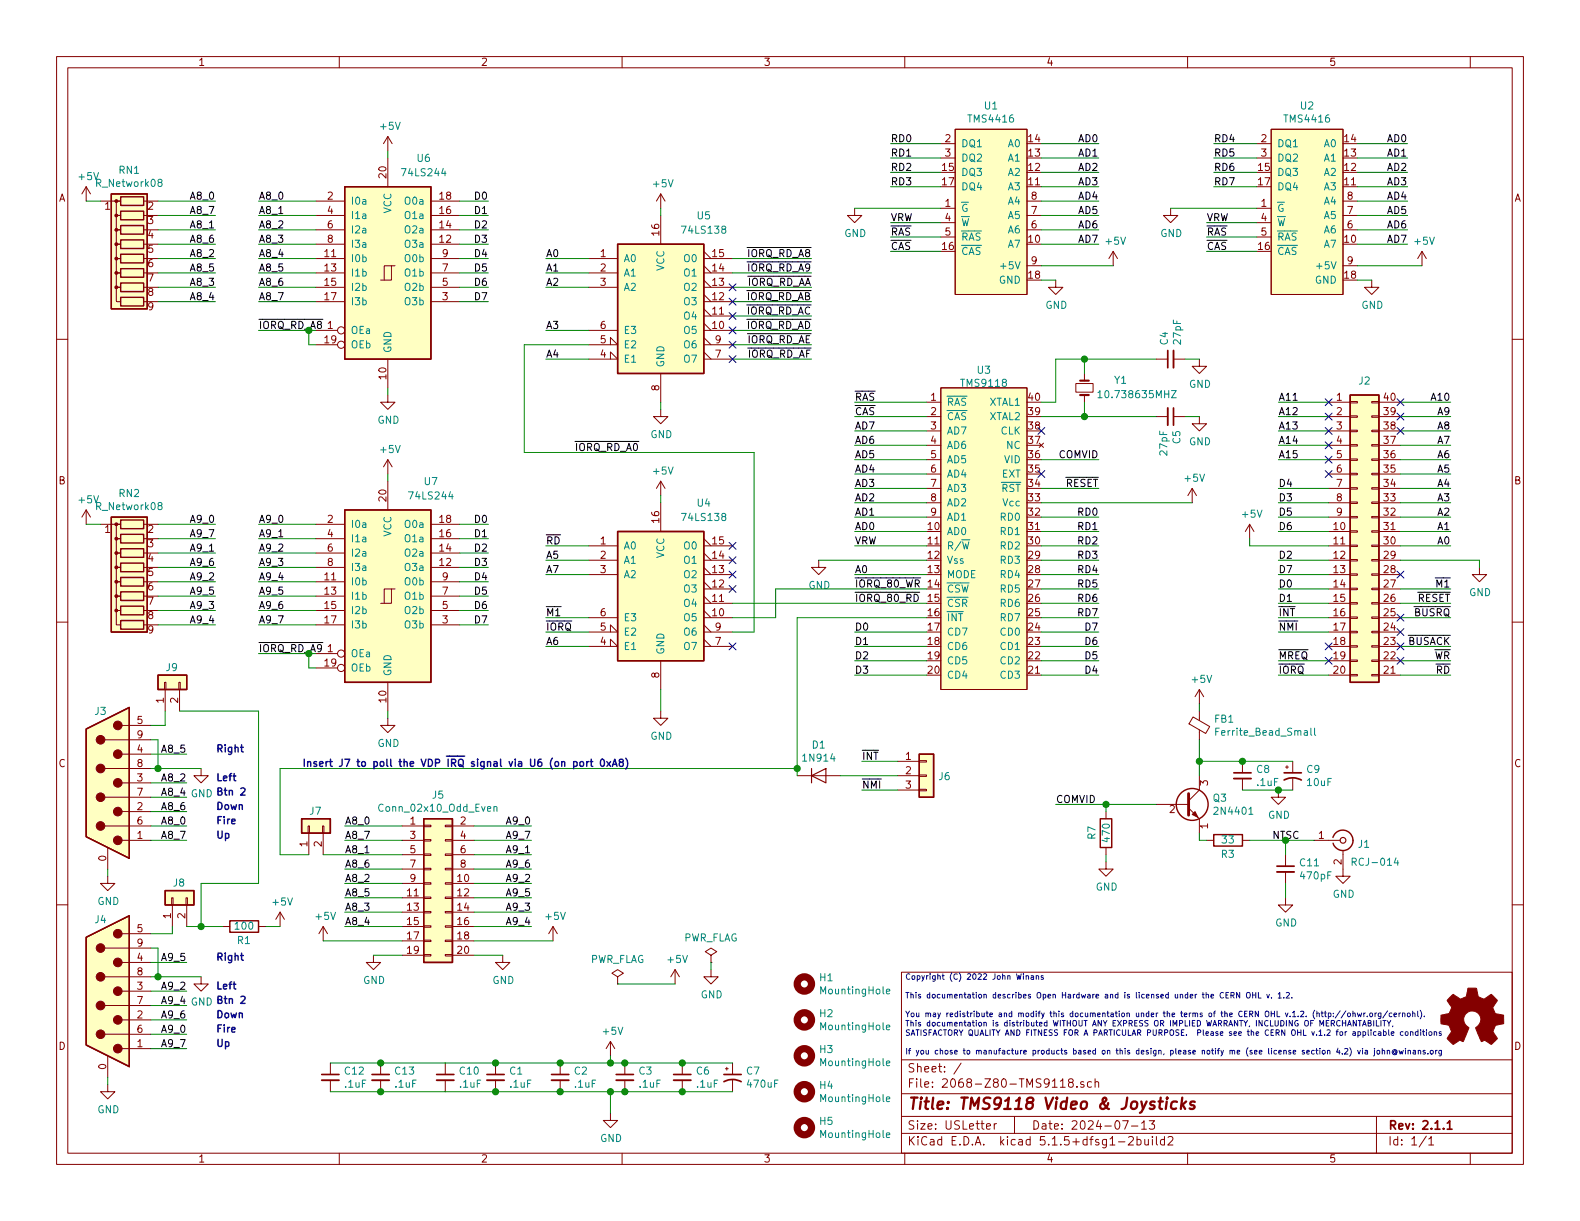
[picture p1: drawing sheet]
<svg xmlns="http://www.w3.org/2000/svg" width="279mm" height="216mm" viewBox="0 0 279 216" stroke-linecap="round" stroke-linejoin="round" font-family="sans-serif">
<defs><g id="words">
<text font-size="2.8" fill="#840000" x="160.4" y="196.2">Title: TMS9118 Video &amp; Joysticks</text>
<g font-size="2.1" fill="#840000">
<text x="160.4" y="189.6">Sheet: /</text>
<text x="160.4" y="192.3">File: 2068-Z80-TMS9118.sch</text>
<text x="160.4" y="202.5">KiCad E.D.A. kicad 5.1.5+dfsg1-2build2</text>
<text x="160.4" y="199.7">Size: USLetter</text>
<text x="182.4" y="199.7">Date: 2024-07-13</text>
<text x="245.4" y="199.7">Rev: 2.1.1</text>
<text x="245.4" y="202.5">Id: 1/1</text>
</g>
<g font-size="1.8" fill="#840000">
<text x="35" y="11.6">1</text>
<text x="85" y="11.6">2</text>
<text x="135" y="11.6">3</text>
<text x="185" y="11.6">4</text>
<text x="235" y="11.6">5</text>
<text x="167.2" y="25.1">2</text>
<text x="167.2" y="27.7">3</text>
<text x="181.9" y="27.7">13</text>
<text x="181.9" y="25.1">14</text>
<text x="223" y="25.1">2</text>
<text x="223" y="27.7">3</text>
<text x="237.8" y="27.7">13</text>
<text x="237.8" y="25.1">14</text>
<text x="10.4" y="35.6">A</text>
<text x="57.9" y="35.3">2</text>
<text x="68.3" y="31.4" transform="rotate(-90 68.3 31.4)">20</text>
<text x="77.8" y="35.3">18</text>
<text x="166.7" y="30.2">15</text>
<text x="166.7" y="32.8">17</text>
<text x="181.9" y="32.8">11</text>
<text x="181.9" y="30.2">12</text>
<text x="182.4" y="35.3">8</text>
<text x="222.6" y="30.2">15</text>
<text x="222.6" y="32.8">17</text>
<text x="237.8" y="32.8">11</text>
<text x="237.8" y="30.2">12</text>
<text x="238.3" y="35.3">8</text>
<text x="267.8" y="35.6">A</text>
<text x="18.6" y="37.1">1</text>
<text x="26.2" y="37.1">2</text>
<text x="26.2" y="39.6">3</text>
<text x="57.9" y="37.8">4</text>
<text x="57.9" y="40.4">6</text>
<text x="77.8" y="40.4">14</text>
<text x="77.8" y="37.8">16</text>
<text x="116.6" y="41.6" transform="rotate(-90 116.6 41.6)">16</text>
<text x="167.2" y="36.6">1</text>
<text x="167.2" y="39.1">4</text>
<text x="167.2" y="41.7">5</text>
<text x="182.4" y="40.4">6</text>
<text x="182.4" y="37.8">7</text>
<text x="223" y="36.6">1</text>
<text x="223" y="39.1">4</text>
<text x="223" y="41.7">5</text>
<text x="238.3" y="40.4">6</text>
<text x="238.3" y="37.8">7</text>
<text x="26.2" y="42.2">4</text>
<text x="26.2" y="44.7">5</text>
<text x="26.2" y="47.2">6</text>
<text x="57.5" y="45.5">11</text>
<text x="57.9" y="42.9">8</text>
<text x="77.8" y="42.9">12</text>
<text x="78.3" y="45.5">9</text>
<text x="106.2" y="45.5">1</text>
<text x="126" y="45.5">15</text>
<text x="166.7" y="44.2">16</text>
<text x="181.9" y="42.9">10</text>
<text x="182.4" y="46.7">9</text>
<text x="222.6" y="44.2">16</text>
<text x="237.8" y="42.9">10</text>
<text x="238.3" y="46.7">9</text>
<text x="26.2" y="49.8">7</text>
<text x="26.2" y="52.3">8</text>
<text x="57.5" y="48">13</text>
<text x="57.5" y="50.5">15</text>
<text x="57.5" y="53.1">17</text>
<text x="78.3" y="53.1">3</text>
<text x="78.3" y="50.5">5</text>
<text x="78.3" y="48">7</text>
<text x="106.2" y="48">2</text>
<text x="106.2" y="50.5">3</text>
<text x="126" y="53.1">12</text>
<text x="126" y="50.5">13</text>
<text x="126" y="48">14</text>
<text x="181.9" y="49.3">18</text>
<text x="237.8" y="49.3">18</text>
<text x="26.2" y="54.9">9</text>
<text x="57.9" y="58.2">1</text>
<text x="106.2" y="58.2">6</text>
<text x="126" y="58.2">10</text>
<text x="126" y="55.6">11</text>
<text x="57.5" y="60.7">19</text>
<text x="106.2" y="63.2">4</text>
<text x="106.2" y="60.7">5</text>
<text x="126.5" y="63.2">7</text>
<text x="126.5" y="60.7">9</text>
<text x="68.3" y="67" transform="rotate(-90 68.3 67)">10</text>
<text x="116.6" y="69.1" transform="rotate(-90 116.6 69.1)">8</text>
<text x="164.6" y="70.9">1</text>
<text x="181.9" y="70.9">40</text>
<text x="236.4" y="70.9">1</text>
<text x="244.8" y="70.9">40</text>
<text x="164.6" y="73.4">2</text>
<text x="164.6" y="75.9">3</text>
<text x="181.9" y="75.9">38</text>
<text x="181.9" y="73.4">39</text>
<text x="236.4" y="73.4">2</text>
<text x="236.4" y="75.9">3</text>
<text x="244.8" y="75.9">38</text>
<text x="244.8" y="73.4">39</text>
<text x="164.6" y="78.5">4</text>
<text x="164.6" y="81">5</text>
<text x="164.6" y="83.6">6</text>
<text x="181.9" y="83.6">35</text>
<text x="181.9" y="81">36</text>
<text x="181.9" y="78.5">37</text>
<text x="236.4" y="78.5">4</text>
<text x="236.4" y="81">5</text>
<text x="236.4" y="83.6">6</text>
<text x="244.8" y="83.6">35</text>
<text x="244.8" y="81">36</text>
<text x="244.8" y="78.5">37</text>
<text x="10.4" y="85.6">B</text>
<text x="68.3" y="88.6" transform="rotate(-90 68.3 88.6)">20</text>
<text x="164.6" y="86.1">7</text>
<text x="164.6" y="88.6">8</text>
<text x="181.9" y="88.6">33</text>
<text x="181.9" y="86.1">34</text>
<text x="236.4" y="86.1">7</text>
<text x="236.4" y="88.6">8</text>
<text x="244.8" y="88.6">33</text>
<text x="244.8" y="86.1">34</text>
<text x="267.8" y="85.6">B</text>
<text x="18.6" y="94.2">1</text>
<text x="26.2" y="94.2">2</text>
<text x="57.9" y="92.5">2</text>
<text x="57.9" y="95">4</text>
<text x="77.8" y="95">16</text>
<text x="77.8" y="92.5">18</text>
<text x="116.6" y="92.4" transform="rotate(-90 116.6 92.4)">16</text>
<text x="164.1" y="93.7">10</text>
<text x="164.6" y="91.2">9</text>
<text x="181.9" y="93.7">31</text>
<text x="181.9" y="91.2">32</text>
<text x="235.9" y="93.7">10</text>
<text x="236.4" y="91.2">9</text>
<text x="244.8" y="93.7">31</text>
<text x="244.8" y="91.2">32</text>
<text x="26.2" y="96.8">3</text>
<text x="26.2" y="99.3">4</text>
<text x="26.2" y="101.9">5</text>
<text x="57.9" y="97.5">6</text>
<text x="57.9" y="100.1">8</text>
<text x="77.8" y="100.1">12</text>
<text x="77.8" y="97.5">14</text>
<text x="106.2" y="96.3">1</text>
<text x="106.2" y="98.8">2</text>
<text x="106.2" y="101.3">3</text>
<text x="126" y="101.3">13</text>
<text x="126" y="98.8">14</text>
<text x="126" y="96.3">15</text>
<text x="164.1" y="96.3">11</text>
<text x="164.1" y="98.8">12</text>
<text x="164.1" y="101.3">13</text>
<text x="181.9" y="101.3">28</text>
<text x="181.9" y="98.8">29</text>
<text x="181.9" y="96.3">30</text>
<text x="235.9" y="96.3">11</text>
<text x="235.9" y="98.8">12</text>
<text x="235.9" y="101.3">13</text>
<text x="244.8" y="101.3">28</text>
<text x="244.8" y="98.8">29</text>
<text x="244.8" y="96.3">30</text>
<text x="26.2" y="104.4">6</text>
<text x="26.2" y="106.9">7</text>
<text x="57.5" y="102.6">11</text>
<text x="57.5" y="105.2">13</text>
<text x="57.5" y="107.7">15</text>
<text x="78.3" y="107.7">5</text>
<text x="78.3" y="105.2">7</text>
<text x="78.3" y="102.6">9</text>
<text x="126" y="106.4">11</text>
<text x="126" y="103.9">12</text>
<text x="164.1" y="103.9">14</text>
<text x="164.1" y="106.4">15</text>
<text x="181.9" y="106.4">26</text>
<text x="181.9" y="103.9">27</text>
<text x="235.9" y="103.9">14</text>
<text x="235.9" y="106.4">15</text>
<text x="244.8" y="106.4">26</text>
<text x="244.8" y="103.9">27</text>
<text x="26.2" y="109.5">8</text>
<text x="26.2" y="112">9</text>
<text x="57.5" y="110.2">17</text>
<text x="78.3" y="110.2">3</text>
<text x="106.2" y="111.5">5</text>
<text x="106.2" y="109">6</text>
<text x="126" y="109">10</text>
<text x="126.5" y="111.5">9</text>
<text x="164.1" y="109">16</text>
<text x="164.1" y="111.5">17</text>
<text x="181.9" y="111.5">24</text>
<text x="181.9" y="109">25</text>
<text x="235.9" y="109">16</text>
<text x="235.9" y="111.5">17</text>
<text x="244.8" y="111.5">24</text>
<text x="244.8" y="109">25</text>
<text x="57.5" y="117.9">19</text>
<text x="57.9" y="115.3">1</text>
<text x="106.2" y="114">4</text>
<text x="116.6" y="119.9" transform="rotate(-90 116.6 119.9)">8</text>
<text x="126.5" y="114">7</text>
<text x="164.1" y="114">18</text>
<text x="164.1" y="116.6">19</text>
<text x="164.1" y="119.1">20</text>
<text x="181.9" y="119.1">21</text>
<text x="181.9" y="116.6">22</text>
<text x="181.9" y="114">23</text>
<text x="235.9" y="114">18</text>
<text x="235.9" y="116.6">19</text>
<text x="235.9" y="119.1">20</text>
<text x="244.8" y="119.1">21</text>
<text x="244.8" y="116.6">22</text>
<text x="244.8" y="114">23</text>
<text x="29" y="124.3" transform="rotate(-90 29 124.3)">1</text>
<text x="31.5" y="124.3" transform="rotate(-90 31.5 124.3)">2</text>
<text x="68.3" y="124.2" transform="rotate(-90 68.3 124.2)">10</text>
<text x="24.3" y="128">5</text>
<text x="24.3" y="130.6">9</text>
<text x="10.4" y="135.6">C</text>
<text x="24.3" y="133.1">4</text>
<text x="24.3" y="135.6">8</text>
<text x="160.2" y="134.4">1</text>
<text x="160.2" y="136.9">2</text>
<text x="267.8" y="135.6">C</text>
<text x="24.3" y="143.3">2</text>
<text x="24.3" y="138.2">3</text>
<text x="24.3" y="140.7">7</text>
<text x="160.2" y="139.4">3</text>
<text x="206.8" y="143.8">2</text>
<text x="213.6" y="138.9" transform="rotate(-90 213.6 138.9)">3</text>
<text x="24.3" y="148.3">1</text>
<text x="24.3" y="145.8">6</text>
<text x="54.4" y="149.7" transform="rotate(-90 54.4 149.7)">1</text>
<text x="56.9" y="149.7" transform="rotate(-90 56.9 149.7)">2</text>
<text x="72.5" y="145.8">1</text>
<text x="72.5" y="148.3">3</text>
<text x="81.4" y="145.8">2</text>
<text x="81.4" y="148.3">4</text>
<text x="213.6" y="146.5" transform="rotate(-90 213.6 146.5)">1</text>
<text x="233.2" y="148.3">1</text>
<text x="18.8" y="152.2" transform="rotate(-90 18.8 152.2)">0</text>
<text x="72.5" y="150.9">5</text>
<text x="72.5" y="153.4">7</text>
<text x="72.5" y="156">9</text>
<text x="80.9" y="156">10</text>
<text x="81.4" y="150.9">6</text>
<text x="81.4" y="153.4">8</text>
<text x="237.2" y="152.9" transform="rotate(-90 237.2 152.9)">2</text>
<text x="72.1" y="158.5">11</text>
<text x="72.1" y="161">13</text>
<text x="80.9" y="158.5">12</text>
<text x="80.9" y="161">14</text>
<text x="24.3" y="164.8">5</text>
<text x="24.3" y="167.4">9</text>
<text x="30.2" y="162.4" transform="rotate(-90 30.2 162.4)">1</text>
<text x="32.8" y="162.4" transform="rotate(-90 32.8 162.4)">2</text>
<text x="72.1" y="163.6">15</text>
<text x="72.1" y="166.1">17</text>
<text x="80.9" y="163.6">16</text>
<text x="80.9" y="166.1">18</text>
<text x="24.3" y="169.9">4</text>
<text x="24.3" y="172.5">8</text>
<text x="72.1" y="168.7">19</text>
<text x="80.9" y="168.7">20</text>
<text x="24.3" y="175">3</text>
<text x="24.3" y="177.5">7</text>
<text x="10.4" y="185.6">D</text>
<text x="24.3" y="185.2">1</text>
<text x="24.3" y="180.1">2</text>
<text x="24.3" y="182.6">6</text>
<text x="267.8" y="185.6">D</text>
<text x="18.8" y="189.1" transform="rotate(-90 18.8 189.1)">0</text>
<text x="35" y="205.5">1</text>
<text x="85" y="205.5">2</text>
<text x="135" y="205.5">3</text>
<text x="185" y="205.5">4</text>
<text x="235" y="205.5">5</text>
</g>
<g font-size="1.8" fill="#008484">
<text x="67.4" y="23">+5V</text>
<text x="171.4" y="21.7">TMS4416</text>
<text x="174.1" y="19.4">U1</text>
<text x="227.3" y="21.7">TMS4416</text>
<text x="230" y="19.4">U2</text>
<text x="73.8" y="28.6">U6</text>
<text x="169.9" y="26">DQ1</text>
<text x="169.9" y="28.6">DQ2</text>
<text x="178.3" y="28.6">A1</text>
<text x="178.3" y="26">A0</text>
<text x="225.8" y="26">DQ1</text>
<text x="225.8" y="28.6">DQ2</text>
<text x="234.2" y="28.6">A1</text>
<text x="234.2" y="26">A0</text>
<text x="14" y="31.9">+5V</text>
<text x="17.3" y="33">R_Network08</text>
<text x="21.1" y="30.7">RN1</text>
<text x="71.3" y="31.2">74LS244</text>
<text x="115.6" y="33.1">+5V</text>
<text x="169.9" y="31.1">DQ3</text>
<text x="169.9" y="33.7">DQ4</text>
<text x="178.3" y="33.7">A3</text>
<text x="178.3" y="31.1">A2</text>
<text x="225.8" y="31.1">DQ3</text>
<text x="225.8" y="33.7">DQ4</text>
<text x="234.2" y="33.7">A3</text>
<text x="234.2" y="31.1">A2</text>
<text x="62" y="36.2">I0a</text>
<text x="62" y="38.7">I1a</text>
<text x="62" y="41.3">I2a</text>
<text x="69.2" y="37.8" transform="rotate(-90 69.2 37.8)">VCC</text>
<text x="71.8" y="41.3">O2a</text>
<text x="71.8" y="38.7">O1a</text>
<text x="71.8" y="36.2">O0a</text>
<text x="120.9" y="41.3">74LS138</text>
<text x="123.3" y="38.8">U5</text>
<text x="149.3" y="41.9">GND</text>
<text x="169.9" y="37.5">G</text>
<text x="169.9" y="40">W</text>
<text x="178.3" y="41.3">A6</text>
<text x="178.3" y="38.7">A5</text>
<text x="178.3" y="36.2">A4</text>
<text x="205.2" y="41.9">GND</text>
<text x="225.8" y="37.5">G</text>
<text x="225.8" y="40">W</text>
<text x="234.2" y="41.3">A6</text>
<text x="234.2" y="38.7">A5</text>
<text x="234.2" y="36.2">A4</text>
<text x="62" y="46.4">I0b</text>
<text x="62" y="43.8">I3a</text>
<text x="71.8" y="46.4">O0b</text>
<text x="71.8" y="43.8">O3a</text>
<text x="110.2" y="46.4">A0</text>
<text x="117.5" y="47.9" transform="rotate(-90 117.5 47.9)">VCC</text>
<text x="121.1" y="46.4">O0</text>
<text x="169.9" y="45.1">CAS</text>
<text x="169.9" y="42.5">RAS</text>
<text x="177.4" y="47.6">+5V</text>
<text x="178.3" y="43.8">A7</text>
<text x="195.6" y="43.3">+5V</text>
<text x="225.8" y="45.1">CAS</text>
<text x="225.8" y="42.5">RAS</text>
<text x="233.3" y="47.6">+5V</text>
<text x="234.2" y="43.8">A7</text>
<text x="250.2" y="43.3">+5V</text>
<text x="62" y="48.9">I1b</text>
<text x="62" y="51.4">I2b</text>
<text x="62" y="54">I3b</text>
<text x="71.8" y="54">O3b</text>
<text x="71.8" y="51.4">O2b</text>
<text x="71.8" y="48.9">O1b</text>
<text x="110.2" y="48.9">A1</text>
<text x="110.2" y="51.4">A2</text>
<text x="121.1" y="54">O3</text>
<text x="121.1" y="51.4">O2</text>
<text x="121.1" y="48.9">O1</text>
<text x="176.7" y="50.2">GND</text>
<text x="232.5" y="50.2">GND</text>
<text x="62" y="59.1">OEa</text>
<text x="110.2" y="59.1">E3</text>
<text x="121.1" y="59.1">O5</text>
<text x="121.1" y="56.5">O4</text>
<text x="184.9" y="54.6">GND</text>
<text x="240.7" y="54.6">GND</text>
<text x="62" y="61.6">OEb</text>
<text x="69.2" y="62.5" transform="rotate(-90 69.2 62.5)">GND</text>
<text x="110.2" y="64.1">E1</text>
<text x="110.2" y="61.6">E2</text>
<text x="117.5" y="65" transform="rotate(-90 117.5 65)">GND</text>
<text x="121.1" y="64.1">O7</text>
<text x="121.1" y="61.6">O6</text>
<text x="206.5" y="61" transform="rotate(-90 206.5 61)">C4</text>
<text x="208.8" y="60.8" transform="rotate(-90 208.8 60.8)">27pF</text>
<text x="167.4" y="71.8">RAS</text>
<text x="170.2" y="68.4">TMS9118</text>
<text x="172.9" y="66.1">U3</text>
<text x="175" y="71.8">XTAL1</text>
<text x="195" y="70.4">10.738635MHZ</text>
<text x="197.1" y="67.9">Y1</text>
<text x="210.3" y="68.6">GND</text>
<text x="240.3" y="68">J2</text>
<text x="66.8" y="74.9">GND</text>
<text x="115" y="77.5">GND</text>
<text x="167.4" y="74.3">CAS</text>
<text x="167.4" y="76.8">AD7</text>
<text x="175" y="74.3">XTAL2</text>
<text x="177" y="76.8">CLK</text>
<text x="67.4" y="80.1">+5V</text>
<text x="115.6" y="83.9">+5V</text>
<text x="167.4" y="79.4">AD6</text>
<text x="167.4" y="81.9">AD5</text>
<text x="177.6" y="81.9">VID</text>
<text x="178" y="79.4">NC</text>
<text x="206.4" y="80.4" transform="rotate(-90 206.4 80.4)">27pF</text>
<text x="208.7" y="78.4" transform="rotate(-90 208.7 78.4)">C5</text>
<text x="210.3" y="78.7">GND</text>
<text x="14" y="89">+5V</text>
<text x="21.1" y="87.9">RN2</text>
<text x="72.6" y="88.3">74LS244</text>
<text x="75.1" y="85.8">U7</text>
<text x="123.3" y="89.6">U4</text>
<text x="167.4" y="84.5">AD4</text>
<text x="167.4" y="87">AD3</text>
<text x="167.4" y="89.5">AD2</text>
<text x="177.1" y="87">RST</text>
<text x="177.2" y="84.5">EXT</text>
<text x="177.4" y="89.5">Vcc</text>
<text x="209.6" y="85.2">+5V</text>
<text x="17.3" y="90.2">R_Network08</text>
<text x="62" y="93.3">I0a</text>
<text x="62" y="95.9">I1a</text>
<text x="69.2" y="94.9" transform="rotate(-90 69.2 94.9)">VCC</text>
<text x="71.8" y="95.9">O1a</text>
<text x="71.8" y="93.3">O0a</text>
<text x="120.9" y="92.1">74LS138</text>
<text x="167.4" y="94.6">AD0</text>
<text x="167.4" y="92.1">AD1</text>
<text x="177.1" y="94.6">RD1</text>
<text x="177.1" y="92.1">RD0</text>
<text x="219.8" y="91.5">+5V</text>
<text x="62" y="98.4">I2a</text>
<text x="62" y="101">I3a</text>
<text x="71.8" y="101">O3a</text>
<text x="71.8" y="98.4">O2a</text>
<text x="110.2" y="97.2">A0</text>
<text x="110.2" y="99.7">A1</text>
<text x="117.5" y="98.7" transform="rotate(-90 117.5 98.7)">VCC</text>
<text x="121.1" y="99.7">O1</text>
<text x="121.1" y="97.2">O0</text>
<text x="167.4" y="97.2">R/W</text>
<text x="167.4" y="99.7">Vss</text>
<text x="177.1" y="99.7">RD3</text>
<text x="177.1" y="97.2">RD2</text>
<text x="62" y="103.5">I0b</text>
<text x="62" y="106">I1b</text>
<text x="71.8" y="106">O1b</text>
<text x="71.8" y="103.5">O0b</text>
<text x="110.2" y="102.2">A2</text>
<text x="121.1" y="107.3">O4</text>
<text x="121.1" y="104.8">O3</text>
<text x="121.1" y="102.2">O2</text>
<text x="143" y="104.1">GND</text>
<text x="167.4" y="102.2">MODE</text>
<text x="167.4" y="104.8">CSW</text>
<text x="167.4" y="107.3">CSR</text>
<text x="177.1" y="107.3">RD6</text>
<text x="177.1" y="104.8">RD5</text>
<text x="177.1" y="102.2">RD4</text>
<text x="259.8" y="105.4">GND</text>
<text x="62" y="108.6">I2b</text>
<text x="62" y="111.1">I3b</text>
<text x="71.8" y="111.1">O3b</text>
<text x="71.8" y="108.6">O2b</text>
<text x="110.2" y="112.4">E2</text>
<text x="110.2" y="109.9">E3</text>
<text x="121.1" y="109.9">O5</text>
<text x="121.1" y="112.4">O6</text>
<text x="167.4" y="109.9">INT</text>
<text x="167.4" y="112.4">CD7</text>
<text x="177.1" y="112.4">CD0</text>
<text x="177.1" y="109.9">RD7</text>
<text x="29.4" y="118.7">J9</text>
<text x="62" y="116.2">OEa</text>
<text x="62" y="118.7">OEb</text>
<text x="69.2" y="119.6" transform="rotate(-90 69.2 119.6)">GND</text>
<text x="110.2" y="114.9">E1</text>
<text x="117.5" y="115.8" transform="rotate(-90 117.5 115.8)">GND</text>
<text x="121.1" y="114.9">O7</text>
<text x="167.4" y="114.9">CD6</text>
<text x="167.4" y="117.5">CD5</text>
<text x="177.1" y="117.5">CD2</text>
<text x="177.1" y="114.9">CD1</text>
<text x="167.4" y="120">CD4</text>
<text x="177.1" y="120">CD3</text>
<text x="210.9" y="120.8">+5V</text>
<text x="16.8" y="126.4">J3</text>
<text x="115" y="130.8">GND</text>
<text x="214.8" y="127.8">FB1</text>
<text x="215.5" y="130.1">Ferrite_Bead_Small</text>
<text x="66.8" y="132.1">GND</text>
<text x="142.2" y="134.7">1N914</text>
<text x="143.7" y="132.4">D1</text>
<text x="166.1" y="137.9">J6</text>
<text x="222.2" y="136.7">C8</text>
<text x="231.1" y="136.7">C9</text>
<text x="67.4" y="143.5">Conn_02x10_Odd_Even</text>
<text x="76.5" y="141.2">J5</text>
<text x="214.6" y="141.8">Q3</text>
<text x="222.4" y="139">.1uF</text>
<text x="231.2" y="139">10uF</text>
<text x="54.8" y="144.1">J7</text>
<text x="193.7" y="148.4" transform="rotate(-90 193.7 148.4)">R7</text>
<text x="196.3" y="148.8" transform="rotate(-90 196.3 148.8)">470</text>
<text x="215" y="144.1">2N4401</text>
<text x="216.2" y="149.1">33</text>
<text x="224.2" y="144.8">GND</text>
<text x="240.2" y="149.9">J1</text>
<text x="216" y="151.7">R3</text>
<text x="229.9" y="153.2">C11</text>
<text x="230.1" y="155.5">470pF</text>
<text x="239.6" y="153.1">RCJ-014</text>
<text x="17.2" y="160">GND</text>
<text x="30.7" y="156.8">J8</text>
<text x="48.3" y="160.1">+5V</text>
<text x="193.8" y="157.5">GND</text>
<text x="235.7" y="158.8">GND</text>
<text x="16.8" y="163.2">J4</text>
<text x="41.7" y="164.4">100</text>
<text x="42" y="166.9">R1</text>
<text x="55.9" y="162.7">+5V</text>
<text x="96.6" y="162.7">+5V</text>
<text x="120.8" y="166.5">PWR_FLAG</text>
<text x="225.5" y="163.8">GND</text>
<text x="64.2" y="174">GND</text>
<text x="87.1" y="174">GND</text>
<text x="104.3" y="170.3">PWR_FLAG</text>
<text x="118.2" y="170.3">+5V</text>
<text x="145" y="173.5">H1</text>
<text x="123.9" y="176.5">GND</text>
<text x="145" y="179.9">H2</text>
<text x="145.3" y="175.8">MountingHole</text>
<text x="106.7" y="183">+5V</text>
<text x="145.3" y="182.2">MountingHole</text>
<text x="61" y="190">C12</text>
<text x="69.9" y="190">C13</text>
<text x="81.4" y="190">C10</text>
<text x="90.2" y="190">C1</text>
<text x="101.6" y="190">C2</text>
<text x="113" y="190">C3</text>
<text x="123.2" y="190">C6</text>
<text x="132.1" y="190">C7</text>
<text x="145" y="186.2">H3</text>
<text x="145.3" y="188.5">MountingHole</text>
<text x="17.2" y="196.8">GND</text>
<text x="61.1" y="192.3">.1uF</text>
<text x="70" y="192.3">.1uF</text>
<text x="81.4" y="192.3">.1uF</text>
<text x="90.3" y="192.3">.1uF</text>
<text x="101.7" y="192.3">.1uF</text>
<text x="113.1" y="192.3">.1uF</text>
<text x="123.3" y="192.3">.1uF</text>
<text x="132.3" y="192.3">470uF</text>
<text x="145" y="192.6">H4</text>
<text x="145.3" y="194.9">MountingHole</text>
<text x="106.1" y="201.9">GND</text>
<text x="145" y="198.9">H5</text>
<text x="145.3" y="201.2">MountingHole</text>
</g>
<g font-size="1.8">
<text x="157.5" y="27.7">RD1</text>
<text x="157.5" y="25.1">RD0</text>
<text x="190.8" y="27.7">AD1</text>
<text x="190.8" y="25.1">AD0</text>
<text x="214.6" y="25.1">RD4</text>
<text x="214.6" y="27.7">RD5</text>
<text x="245.4" y="27.7">AD1</text>
<text x="245.4" y="25.1">AD0</text>
<text x="33.9" y="35.3">A8_0</text>
<text x="45.7" y="35.3">A8_0</text>
<text x="84.1" y="35.3">D0</text>
<text x="157.5" y="32.8">RD3</text>
<text x="157.5" y="30.2">RD2</text>
<text x="190.8" y="30.2">AD2</text>
<text x="190.8" y="32.8">AD3</text>
<text x="190.8" y="35.3">AD4</text>
<text x="214.6" y="32.8">RD7</text>
<text x="214.6" y="30.2">RD6</text>
<text x="245.4" y="35.3">AD4</text>
<text x="245.4" y="32.8">AD3</text>
<text x="245.4" y="30.2">AD2</text>
<text x="33.9" y="40.4">A8_1</text>
<text x="33.9" y="37.8">A8_7</text>
<text x="45.7" y="37.8">A8_1</text>
<text x="45.7" y="40.4">A8_2</text>
<text x="84.1" y="37.8">D1</text>
<text x="84.1" y="40.4">D2</text>
<text x="157.5" y="39.1">VRW</text>
<text x="157.5" y="41.7">RAS</text>
<text x="190.8" y="40.4">AD6</text>
<text x="190.8" y="37.8">AD5</text>
<text x="213.4" y="41.7">RAS</text>
<text x="213.4" y="39.1">VRW</text>
<text x="245.4" y="40.4">AD6</text>
<text x="245.4" y="37.8">AD5</text>
<text x="33.9" y="45.5">A8_2</text>
<text x="33.9" y="42.9">A8_6</text>
<text x="45.7" y="42.9">A8_3</text>
<text x="45.7" y="45.5">A8_4</text>
<text x="84.1" y="42.9">D3</text>
<text x="84.1" y="45.5">D4</text>
<text x="96.5" y="45.5">A0</text>
<text x="132.2" y="45.5">IORQ_RD_A8</text>
<text x="157.5" y="44.2">CAS</text>
<text x="190.8" y="42.9">AD7</text>
<text x="213.4" y="44.2">CAS</text>
<text x="245.4" y="42.9">AD7</text>
<text x="33.9" y="50.5">A8_3</text>
<text x="33.9" y="48">A8_5</text>
<text x="33.9" y="53.1">A8_4</text>
<text x="45.7" y="48">A8_5</text>
<text x="45.7" y="50.5">A8_6</text>
<text x="45.7" y="53.1">A8_7</text>
<text x="84.1" y="53.1">D7</text>
<text x="84.1" y="50.5">D6</text>
<text x="84.1" y="48">D5</text>
<text x="96.5" y="48">A1</text>
<text x="96.5" y="50.5">A2</text>
<text x="131.9" y="50.5">IORQ_RD_AA</text>
<text x="131.9" y="53.1">IORQ_RD_AB</text>
<text x="132.2" y="48">IORQ_RD_A9</text>
<text x="96.5" y="58.2">A3</text>
<text x="131.9" y="58.2">IORQ_RD_AD</text>
<text x="131.9" y="55.6">IORQ_RD_AC</text>
<text x="96.5" y="63.2">A4</text>
<text x="132" y="60.7">IORQ_RD_AE</text>
<text x="132.1" y="63.2">IORQ_RD_AF</text>
<text x="151.1" y="70.9">RAS</text>
<text x="226.1" y="70.9">A11</text>
<text x="253.3" y="70.9">A10</text>
<text x="151.1" y="75.9">AD7</text>
<text x="151.1" y="73.4">CAS</text>
<text x="226.1" y="73.4">A12</text>
<text x="226.1" y="75.9">A13</text>
<text x="254.3" y="75.9">A8</text>
<text x="254.3" y="73.4">A9</text>
<text x="101.6" y="79.8">IORQ_RD_A0</text>
<text x="151.1" y="83.6">AD4</text>
<text x="151.1" y="81">AD5</text>
<text x="151.1" y="78.5">AD6</text>
<text x="187.2" y="81">COMVID</text>
<text x="226.1" y="78.5">A14</text>
<text x="226.1" y="81">A15</text>
<text x="254.3" y="81">A6</text>
<text x="254.3" y="78.5">A7</text>
<text x="254.3" y="83.6">A5</text>
<text x="151.1" y="88.6">AD2</text>
<text x="151.1" y="86.1">AD3</text>
<text x="188.4" y="86.1">RESET</text>
<text x="226.1" y="86.1">D4</text>
<text x="226.1" y="88.6">D3</text>
<text x="254.3" y="88.6">A3</text>
<text x="254.3" y="86.1">A4</text>
<text x="33.9" y="92.5">A9_0</text>
<text x="33.9" y="95">A9_7</text>
<text x="45.7" y="92.5">A9_0</text>
<text x="45.7" y="95">A9_1</text>
<text x="84.1" y="95">D1</text>
<text x="84.1" y="92.5">D0</text>
<text x="151.1" y="93.7">AD0</text>
<text x="151.1" y="91.2">AD1</text>
<text x="190.8" y="91.2">RD0</text>
<text x="190.8" y="93.7">RD1</text>
<text x="226.1" y="93.7">D6</text>
<text x="226.1" y="91.2">D5</text>
<text x="254.3" y="93.7">A1</text>
<text x="254.3" y="91.2">A2</text>
<text x="33.9" y="97.5">A9_1</text>
<text x="33.9" y="100.1">A9_6</text>
<text x="45.7" y="100.1">A9_3</text>
<text x="45.7" y="97.5">A9_2</text>
<text x="84.1" y="100.1">D3</text>
<text x="84.1" y="97.5">D2</text>
<text x="96.5" y="96.3">RD</text>
<text x="96.5" y="98.8">A5</text>
<text x="96.5" y="101.3">A7</text>
<text x="151.1" y="101.3">A0</text>
<text x="151.1" y="96.3">VRW</text>
<text x="190.8" y="101.3">RD4</text>
<text x="190.8" y="98.8">RD3</text>
<text x="190.8" y="96.3">RD2</text>
<text x="226.1" y="101.3">D7</text>
<text x="226.1" y="98.8">D2</text>
<text x="254.3" y="96.3">A0</text>
<text x="33.9" y="102.6">A9_2</text>
<text x="33.9" y="107.7">A9_3</text>
<text x="33.9" y="105.2">A9_5</text>
<text x="45.7" y="105.2">A9_5</text>
<text x="45.7" y="107.7">A9_6</text>
<text x="45.7" y="102.6">A9_4</text>
<text x="84.1" y="107.7">D6</text>
<text x="84.1" y="105.2">D5</text>
<text x="84.1" y="102.6">D4</text>
<text x="151.1" y="106.4">IORQ_80_RD</text>
<text x="151.1" y="103.9">IORQ_80_WR</text>
<text x="190.8" y="106.4">RD6</text>
<text x="190.8" y="103.9">RD5</text>
<text x="226.1" y="103.9">D0</text>
<text x="226.1" y="106.4">D1</text>
<text x="250.6" y="106.4">RESET</text>
<text x="254.1" y="103.9">M1</text>
<text x="33.9" y="110.2">A9_4</text>
<text x="45.7" y="110.2">A9_7</text>
<text x="84.1" y="110.2">D7</text>
<text x="96.5" y="109">M1</text>
<text x="96.5" y="111.5">IORQ</text>
<text x="151.1" y="111.5">D0</text>
<text x="190.8" y="109">RD7</text>
<text x="192" y="111.5">D7</text>
<text x="226.1" y="109">INT</text>
<text x="226.1" y="111.5">NMI</text>
<text x="250.2" y="109">BUSRQ</text>
<text x="96.5" y="114">A6</text>
<text x="151.1" y="114">D1</text>
<text x="151.1" y="116.6">D2</text>
<text x="151.1" y="119.1">D3</text>
<text x="192" y="119.1">D4</text>
<text x="192" y="116.6">D5</text>
<text x="192" y="114">D6</text>
<text x="226.1" y="116.6">MREQ</text>
<text x="226.1" y="119.1">IORQ</text>
<text x="249" y="114">BUSACK</text>
<text x="253.6" y="116.6">WR</text>
<text x="254" y="119.1">RD</text>
<text x="28.8" y="133.1">A8_5</text>
<text x="152.4" y="134.4">INT</text>
<text x="28.8" y="138.2">A8_2</text>
<text x="28.8" y="143.3">A8_6</text>
<text x="152.4" y="139.4">NMI</text>
<text x="186.7" y="142">COMVID</text>
<text x="28.8" y="148.3">A8_7</text>
<text x="28.8" y="145.8">A8_0</text>
<text x="61" y="145.8">A8_0</text>
<text x="61" y="148.3">A8_7</text>
<text x="89.8" y="148.3">A9_7</text>
<text x="89.8" y="145.8">A9_0</text>
<text x="225" y="148.3">NTSC</text>
<text x="61" y="150.9">A8_1</text>
<text x="61" y="153.4">A8_6</text>
<text x="61" y="156">A8_2</text>
<text x="89.8" y="150.9">A9_1</text>
<text x="89.8" y="156">A9_2</text>
<text x="89.8" y="153.4">A9_6</text>
<text x="61" y="161">A8_3</text>
<text x="61" y="158.5">A8_5</text>
<text x="89.8" y="161">A9_3</text>
<text x="89.8" y="158.5">A9_5</text>
<text x="61" y="163.6">A8_4</text>
<text x="89.8" y="163.6">A9_4</text>
<text x="28.8" y="169.9">A9_5</text>
<text x="28.8" y="175">A9_2</text>
<text x="28.8" y="182.6">A9_0</text>
<text x="28.8" y="185.2">A9_7</text>
<text x="28.8" y="180.1">A9_6</text>
</g>
<g font-size="1.8" fill="#008400">
<text x="45.7" y="58.2">IORQ_RD_A8</text>
<text x="45.7" y="115.3">IORQ_RD_A9</text>
</g>
<g font-size="1.8" fill="#0000c2">
<text x="38.1" y="133">Right</text>
<text x="53.3" y="135.6">Insert J7 to poll the VDP IRQ signal via U6 (on port 0xA8)</text>
<text x="28.8" y="140.7">A8_4 GND Btn 2</text>
<text x="38.1" y="143.2">Down</text>
<text x="38.1" y="138.1">Left</text>
<text x="38.1" y="145.7">Fire</text>
<text x="38.1" y="148.3">Up</text>
<text x="38.1" y="169.9">Right</text>
<text x="28.8" y="177.5">A9_4 GND Btn 2</text>
<text x="38.1" y="175">Left</text>
<text x="38.1" y="182.6">Fire</text>
<text x="38.1" y="180">Down</text>
<text x="38.1" y="185.1">Up</text>
</g>
<g font-size="1.4" fill="#0000c2">
<text x="160" y="173.2">Copyright (C) 2022 John Winans</text>
<text x="160" y="176.5">This documentation describes Open Hardware and is licensed under the CERN OHL v. 1.2.</text>
<text x="160" y="179.8">You may redistribute and modify this documentation under the terms of the CERN OHL v.1.2. (http://ohwr.org/cernohl).</text>
<text x="160" y="181.5">This documentation is distributed WITHOUT ANY EXPRESS OR IMPLIED WARRANTY, INCLUDING OF MERCHANTABILITY,</text>
<text x="160" y="183.1">SATISFACTORY QUALITY AND FITNESS FOR A PARTICULAR PURPOSE. Please see the CERN OHL v.1.2 for applicable conditions</text>
<text x="160" y="186.4">If you chose to manufacture products based on this design, please notify me (see license section 4.2) via john@winans.org</text>
</g>
</g></defs>
<g fill="none" stroke="#840000" stroke-width=".18">
<path d="M10 10h259.4v195.9h-259.4zM12 12h255.4v191.9h-255.4zM60 10v2M110 10v2M160 10v2M210 10v2M260 10v2M15.2 33l-.7 1.3M15.2 33v2.6M15.2 33l.8 1.3M17.8 35.6h3.5h-.7v2.5h.7h-.7v2.5h.7h-.7v2.6h.7h-.7v2.5h.7h-.7v2.6h.7h-.7v2.5h.7h-.7v2.5h.7M25.4 38.1h2.5"/>
<path d="M25.4 35.6h2.5M55.9 38.1h5.1M55.9 35.6h5.1M68.6 24.1v2.6M68.6 27.9v5.1M68.6 24.1l-.8 1.3M68.6 24.1l.7 1.3M76.2 38.1h5.1M76.2 35.6h5.1M116.8 34.3v2.5M116.8 38.1v5.1M116.8 34.3l-.7 1.3"/>
<path d="M116.8 34.3l.8 1.3M151.1 36.8v1.3h1.3l-1.3 1.3-1.2-1.3h1.2M166.4 36.8h2.5M166.4 25.4h2.5M166.4 27.9h2.5M166.4 39.4h2.5M168.9 22.9h12.7v29.2h-12.7zM181.6 38.1h2.5M181.6 35.6h2.5M207 36.8v1.3h1.3l-1.3 1.3-1.3-1.3h1.3M222.2 36.8h2.6M222.2 25.4h2.6"/>
<path d="M222.2 27.9h2.6M222.2 39.4h2.6M224.8 22.9h12.7v29.2h-12.7zM237.5 38.1h2.5M237.5 35.6h2.5M10 60h2M25.4 40.6h2.5M25.4 45.7h2.5M25.4 53.3h2.5M25.4 50.8h2.5M25.4 48.3h2.5M25.4 43.2h2.5"/>
<path d="M55.9 40.6h5.1M55.9 45.7h5.1M55.9 58.4h3.8M55.9 53.3h5.1M55.9 50.8h5.1M55.9 48.3h5.1M55.9 43.2h5.1M69.2 47h-1.3v2.5M69.8 47h-.6v2.5h-1.9M76.2 40.6h5.1M76.2 45.7h5.1M76.2 53.3h5.1"/>
<path d="M76.2 50.8h5.1M76.2 48.3h5.1M76.2 43.2h5.1M104.1 45.7h5.1M104.1 58.4h5.1M104.1 50.8h5.1M104.1 48.3h5.1M124.5 45.7h5M124.5 58.4h5M124.5 57.2l1.2 1.2M124.5 55.9h5M124.5 54.6l1.2 1.3"/>
<path d="M124.5 53.3h5M124.5 52.1l1.2 1.2M124.5 50.8h5M124.5 49.5l1.2 1.3M124.5 48.3h5M124.5 47l1.2 1.3M124.5 44.5l1.2 1.2M124.5 59.7l1.2 1.3M166.4 41.9h2.5M181.6 40.6h2.5M181.6 47h2.5M186.7 49.5v1.3h1.3l-1.3 1.3-1.3-1.3h1.3"/>
<path d="M196.8 44.5l-.7 1.2M196.8 44.5v2.5M196.8 44.5l.8 1.2M222.2 41.9h2.6M237.5 40.6h2.5M237.5 47h2.5M242.6 49.5v1.3h1.2l-1.2 1.3-1.3-1.3h1.3M251.5 44.5l-.8 1.2M251.5 44.5v2.5M251.5 44.5l.7 1.2M267.4 60h2M55.9 61h3.8"/>
<path d="M68.6 69.9v1.2h1.2l-1.2 1.3-1.3-1.3h1.3M68.6 63.5v5.1M104.1 63.5h5.1l-1.3-1.3v1.3M104.1 61h5.1l-1.3-1.3v1.3M116.8 72.4v1.3h1.3l-1.3 1.2-1.2-1.2h1.2M116.8 66v5.1M124.5 63.5h5M124.5 61h5M124.5 62.2l1.2 1.3M163.8 73.7h2.6M163.8 76.2h2.6M163.8 78.7h2.6"/>
<path d="M163.8 71.1h2.6M166.4 68.6h15.2v53.3h-15.2zM183.8 78.4l.7 .7M184.5 78.4l-.7 .7M190.2 67.8h3.1v1.5h-3.1zM191.8 66v1.3M191.8 69.9v1.2M204.5 63.5h2M204.5 73.7h2M207.5 63.5h2M207.5 73.7h2M212.1 73.7v1.2h1.3l-1.3 1.3-1.3-1.3h1.3"/>
<path d="M212.1 63.5v1.3h1.3l-1.3 1.2-1.3-1.2h1.3M234.9 73.7h3.9M234.9 76.2h3.9M234.9 78.7h3.9M234.9 71.1h3.9M238.8 78.6h1.2v.3h-1.2zM238.8 76.1h1.2v.2h-1.2zM238.8 73.5h1.2v.3h-1.2zM238.8 71h1.2v.2h-1.2zM242.6 78.6h1.2v.3h-1.2zM242.6 76.1h1.2v.2h-1.2zM242.6 73.5h1.2v.3h-1.2z"/>
<path d="M242.6 71h1.2v.2h-1.2zM243.8 73.7h3.8M243.8 76.2h3.8M243.8 78.7h3.8M243.8 71.1h3.8M15.2 90.2v2.5M15.2 90.2l-.7 1.2M15.2 90.2l.8 1.2M17.8 92.7h3.5h-.7v2.6h.7h-.7v2.5h.7h-.7v2.5h.7h-.7v2.6h.7h-.7v2.5h.7h-.7v2.6h.7h-.7v2.5h.7M25.4 97.8h2.5M25.4 95.3h2.5M25.4 92.7h2.5"/>
<path d="M55.9 97.8h5.1M55.9 95.3h5.1M55.9 92.7h5.1M68.6 81.3v2.5M68.6 85.1v5.1M68.6 81.3l-.8 1.3M68.6 81.3l.7 1.3M76.2 97.8h5.1M76.2 95.3h5.1M76.2 92.7h5.1M104.1 96.5h5.1M104.1 99.1h5.1"/>
<path d="M116.8 85.1l-.7 1.3M116.8 85.1v2.5M116.8 88.9v5.1M116.8 85.1l.8 1.3M124.5 96.5h5M124.5 99.1h5M124.5 97.8l1.2 1.3M124.5 95.3l1.2 1.2M144.8 99.1v1.2h1.2l-1.2 1.3-1.3-1.3h1.3M163.8 81.3h2.6M163.8 83.8h2.6M163.8 86.4h2.6"/>
<path d="M163.8 88.9h2.6M163.8 91.4h2.6M210.8 86.4l-.7 1.2M210.8 86.4v2.5M210.8 86.4l.8 1.2M221 92.7l-.8 1.3M221 92.7v2.6M221 92.7l.7 1.3M234.9 81.3h3.9M234.9 83.8h3.9M234.9 86.4h3.9M234.9 88.9h3.9"/>
<path d="M234.9 91.4h3.9M234.9 96.5h3.9M234.9 99.1h3.9M234.9 94h3.9M238.8 98.9h1.2v.3h-1.2zM238.8 96.4h1.2v.2h-1.2zM238.8 91.3h1.2v.3h-1.2zM238.8 88.8h1.2v.2h-1.2zM238.8 86.2h1.2v.3h-1.2zM238.8 83.7h1.2v.2h-1.2zM238.8 93.9h1.2v.2h-1.2zM238.8 81.2h1.2v.2h-1.2z"/>
<path d="M242.6 98.9h1.2v.3h-1.2zM242.6 96.4h1.2v.2h-1.2zM242.6 91.3h1.2v.3h-1.2zM242.6 88.8h1.2v.2h-1.2zM242.6 86.2h1.2v.3h-1.2zM242.6 83.7h1.2v.2h-1.2zM242.6 93.9h1.2v.2h-1.2zM242.6 81.2h1.2v.2h-1.2zM243.8 81.3h3.8M243.8 83.8h3.8M243.8 86.4h3.8M243.8 88.9h3.8"/>
<path d="M243.8 91.4h3.8M243.8 96.5h3.8M243.8 99.1h3.8M243.8 94h3.8M10 110h2M25.4 102.9h2.5M25.4 100.3h2.5M25.4 105.4h2.5M25.4 108h2.5M25.4 110.5h2.5M55.9 115.6h3.8M55.9 102.9h5.1"/>
<path d="M55.9 100.3h5.1M55.9 105.4h5.1M55.9 108h5.1M55.9 110.5h5.1M55.9 118.1h3.8M69.2 104.1h-1.3v2.6M69.8 104.1h-.6v2.6h-1.9M76.2 102.9h5.1M76.2 100.3h5.1M76.2 105.4h5.1M76.2 108h5.1M76.2 110.5h5.1"/>
<path d="M104.1 114.3h5.1l-1.3-1.3v1.3M104.1 111.8h5.1l-1.3-1.3v1.3M104.1 109.2h5.1M104.1 101.6h5.1M116.8 116.8v5.1M124.5 109.2h5M124.5 108l1.2 1.2M124.5 106.7h5M124.5 105.4l1.2 1.3M124.5 104.1h5M124.5 102.9l1.2 1.2M124.5 101.6h5"/>
<path d="M124.5 100.3l1.2 1.3M124.5 114.3h5M124.5 111.8h5M124.5 113l1.2 1.3M124.5 110.5l1.2 1.3M234.9 109.2h3.9M234.9 106.7h3.9M234.9 104.1h3.9M234.9 101.6h3.9M234.9 114.3h3.9M234.9 111.8h3.9M234.9 116.8h3.9"/>
<path d="M234.9 119.4h3.9M238.8 101.5h1.2v.2h-1.2zM238.8 104h1.2v.3h-1.2zM238.8 106.6h1.2v.2h-1.2zM238.8 109.1h1.2v.2h-1.2zM238.8 111.6h1.2v.3h-1.2zM238.8 114.2h1.2v.2h-1.2zM238.8 116.7h1.2v.3h-1.2zM238.8 119.3h1.2v.2h-1.2zM242.6 101.5h1.2v.2h-1.2zM242.6 104h1.2v.3h-1.2zM242.6 106.6h1.2v.2h-1.2z"/>
<path d="M242.6 109.1h1.2v.2h-1.2zM242.6 111.6h1.2v.3h-1.2zM242.6 114.2h1.2v.2h-1.2zM242.6 116.7h1.2v.3h-1.2zM242.6 119.3h1.2v.2h-1.2zM243.8 109.2h3.8M243.8 106.7h3.8M243.8 104.1h3.8M243.8 101.6h3.8M243.8 114.3h3.8M243.8 111.8h3.8M243.8 116.8h3.8"/>
<path d="M243.8 119.4h3.8M261.6 100.3v1.3h1.3l-1.3 1.3-1.3-1.3h1.3M267.4 110h2M18.5 135.9h8.2M18.5 130.8h8.2M21.6 138.4h5.1M21.6 133.4h5.1M21.6 128.3h5.1M29.1 120.7h.2v1.2h-.2zM29.2 121.9v3.8M31.6 120.7h.3v1.2h-.3zM31.7 121.9v3.8"/>
<path d="M35.6 135.9v1.3h1.2l-1.2 1.2-1.3-1.2h1.3M68.6 127v1.3h1.2l-1.2 1.2-1.3-1.2h1.3M68.6 120.7v5M116.8 125.7v1.3h1.3l-1.3 1.3-1.2-1.3h1.2M141 137.2h7.6M158.7 137.2h3.9M158.7 134.6h3.9M158.7 139.7h3.9M162.6 139.6h1.2v.2h-1.2zM162.6 134.5h1.2v.2h-1.2zM162.6 137h1.2v.3h-1.2zM211 126.8l2.9 1.7-.7 1.2-2.9-1.7z"/>
<path d="M212.1 137.2v2.5l-1.9 1.9M212.1 121.9v2.6M212.1 125.7v1.7M212.1 129.1v1.7M212.1 121.9l-.8 1.3M212.1 121.9l.8 1.3M219.7 134.6v2.1M219.7 137.7v2M226.1 139.7v1.3h1.2l-1.2 1.2-1.3-1.2h1.3M227.3 135.6h.5M227.6 135.4v.5M228.6 134.6v2.1"/>
<path d="M228.6 137.7v2M10 160h2M18.5 146.1h8.2M18.5 141h8.2M19 154.9v1.3h1.3l-1.3 1.3-1.2-1.3h1.2M19 149.9v3.8M21.6 148.6h5.1M21.6 143.5h5.1M30.4 158.8h.2v1.2h-.2zM32.9 158.8h.2v1.2h-.2zM54.5 146.1h.2v1.2h-.2zM54.6 147.3v3.8"/>
<path d="M57 146.1h.3v1.2h-.3zM57.1 147.3v3.8M71.1 148.6h3.8M71.1 146.1h3.8M71.1 156.2h3.8M71.1 158.8h3.8M71.1 151.1h3.8M71.1 153.7h3.8M74.9 158.6h1.3v.3h-1.3zM74.9 153.5h1.3v.3h-1.3zM74.9 151h1.3v.3h-1.3zM74.9 148.5h1.3v.2h-1.3z"/>
<path d="M74.9 145.9h1.3v.3h-1.3zM74.9 156.1h1.3v.2h-1.3zM78.7 158.6h1.3v.3h-1.3zM78.7 153.5h1.3v.3h-1.3zM78.7 151h1.3v.3h-1.3zM78.7 148.5h1.3v.2h-1.3zM78.7 145.9h1.3v.3h-1.3zM78.7 156.1h1.3v.2h-1.3zM80 148.6h3.8M80 146.1h3.8M80 156.2h3.8M80 158.8h3.8"/>
<path d="M80 151.1h3.8M80 153.7h3.8M195.6 152.4v1.3h1.2l-1.2 1.2-1.3-1.2h1.3M195.6 143.5v1.3M195.6 149.9v1.2M204.5 142.2h5.7M210.2 142.9l1.9 1.9v2.5M213.4 148.6h1.2M219.7 148.6h1.3M227.3 158.8v1.2h1.3l-1.3 1.3-1.2-1.3h1.2M227.3 151.1v2.1M227.3 154.2v2"/>
<path d="M232.4 148.6h4.6M237.5 150.4v4.5h1.3l-1.3 1.3-1.3-1.3h1.3M267.4 160h2M18.5 177.8h8.2M18.5 172.7h8.2M18.5 167.6h8.2M21.6 175.3h5.1M21.6 170.2h5.1M21.6 165.1h5.1M30.5 160v3.8M33 160v3.8M35.6 172.7v1.3h1.2l-1.2 1.3-1.3-1.3h1.3"/>
<path d="M39.4 163.8h1.2M45.7 163.8h1.3M49.5 161.3l-.7 1.3M49.5 161.3v2.5M49.5 161.3l.8 1.3M57.1 163.8v2.6M57.1 163.8l-.7 1.3M57.1 163.8l.8 1.3M66 168.9v1.3h1.3l-1.3 1.3-1.2-1.3h1.2M71.1 163.8h3.8M71.1 161.3h3.8M71.1 166.4h3.8"/>
<path d="M71.1 168.9h3.8M74.9 161.2h1.3v.2h-1.3zM74.9 163.7h1.3v.3h-1.3zM74.9 166.2h1.3v.3h-1.3zM74.9 168.8h1.3v.2h-1.3zM78.7 161.2h1.3v.2h-1.3zM78.7 163.7h1.3v.3h-1.3zM78.7 166.2h1.3v.3h-1.3zM78.7 168.8h1.3v.2h-1.3zM80 163.8h3.8M80 161.3h3.8M80 166.4h3.8"/>
<path d="M80 168.9h3.8M88.9 168.9v1.3h1.3l-1.3 1.3-1.3-1.3h1.3M97.8 163.8l-.8 1.3M97.8 163.8v2.6M97.8 163.8l.8 1.3M109.2 172.7l1-.6-1-.6-1 .6 1 .6v1.3M109.2 174h.1M119.4 171.5l-.8 1.2M119.4 171.5v2.5M119.4 171.5l.7 1.2M125.7 168.9l1-.6-1-.7-1 .7 1 .6v1.3M125.7 170.2h.1"/>
<path d="M125.7 171.5v1.2h1.3l-1.3 1.3-1.2-1.3h1.2M159.4 171.9h108v32h-108zM18.5 182.9h8.2M19 191.8v1.2h1.3l-1.3 1.3-1.2-1.3h1.2M19 186.7v3.8M21.6 185.4h5.1M21.6 180.3h5.1M58.4 188v2M58.4 191v2M67.3 188v2M67.3 191v2M78.7 188v2"/>
<path d="M78.7 191v2M87.6 188v2M87.6 191v2M99.1 188v2M99.1 191v2M107.9 196.9v1.2h1.3l-1.3 1.3-1.2-1.3h1.2M107.9 184.2l-.7 1.2M107.9 184.2v2.5M107.9 184.2l.8 1.2M110.5 188v2M110.5 191v2M120.6 188v2"/>
<path d="M120.6 191v2M128.3 189h.5M128.5 188.7v.5M129.5 188v2M129.5 191v2M159.4 197.4h108M159.4 193.4h108M159.4 187.4h108M170 188l-1.3 1.9M174.4 199.2l.8-.2-.1-.2-.4-.1-.3 .2 .1 .7h.6M175.8 198.7v1M176.2 198.7l-.3 .1-.1 .2"/>
<path d="M179.4 197.4v3M187.5 192.3h.9M189.2 191.4l-.2-.1v-.4a.48 .48 0 0 1 .7-.1l.1 .2-.1 .3-.5 .1-.2 .3v.4l.2 .2 .5-.1 .1-.2v-.3l-.3-.3M190.4 192.1v.2M191.6 191.3h-.3l-.2 .2 .1 .2 .4 .1v.4h-.5M193 191.3h-.4l-.3 .2 .1 .6 .2 .2 .4-.1M193.6 191.4l.3-.1h.3l.1 1M193.6 190.8v1.5M198.5 198.2h1l-.6 1.5M200.1 199.1h1.1M201.9 198.6l.4-.4v1.5M201.9 199.7h.8"/>
<path d="M203.2 198.2h1l-.5 .6 .4 .1v.6l-.2 .2-.7-.2M243.4 197.4v6.5M60 203.9v2M110 203.9v2M159.4 200.4h108M160 203.9v2M197.8 201.9h1.1M199.6 201.1l.2-.1h.4l.2 .4-.9 1.1h.9M201.1 201.5h.4l.3 .3-.1 .6h-.6M201.1 201v1.5M202.4 201.5l.1 .9 .3 .1 .3-.2M203.1 201.5v1"/>
<path d="M203.8 201v.1M203.8 201.5v1M204.5 201v1.3l.2 .2M205.9 201.5h-.4l-.3 .3 .1 .5 .2 .2 .4-.1M205.9 201v1.5M206.6 201.1l.2-.1h.3l.3 .4-.9 1.1h.9M210 203.9v2M252.2 200.9l-1.2 1.9M252.7 201.4l.4-.4v1.5M252.7 202.5h.8M260 203.9v2"/>
<circle cx="60.3" cy="58.4" r=".63"/>
<circle cx="60.3" cy="61" r=".63"/>
<circle cx="60.3" cy="118.1" r=".63"/>
<circle cx="60.3" cy="115.6" r=".63"/>
</g>
<g fill="none" stroke="#840000" stroke-width=".3">
<path d="M206.5 62v3M207.5 72.1v3.1M218.2 136.7h3M227.1 137.9a3.2 3.2 0 0 1 3 0M227.1 136.7h3M225.8 153.2h3.1M56.9 190h3M65.8 190h3M77.2 190h3.1M86.1 190h3.1M97.5 190h3.1M109 190h3"/>
<path d="M119.1 190h3.1M128 191.3a3.2 3.2 0 0 1 3.1 0M128 190h3.1M255.9 198.6l.5-.4v1.5M255.9 199.7h.9"/>
</g>
<path d="M206.3 194.8l-.2 1.3M206.4 194.1v.2M208.1 194.8a.68 .68 0 0 0-1 .3v.8l.3 .2 .6-.1M209.1 194.1l-.3 2M209.1 195.3l.5 .8M209.8 194.8l-.9 .7M211.3 194.8h-.5h-.2l-.1 .3 .2 .3 .5 .1 .1 .3-.2 .2-.2 .1-.5-.1" fill="none" stroke="#840000" stroke-width=".41"/>
<path d="M191 69.9h1.5M191 67.3h1.5" fill="none" stroke="#840000" stroke-width=".38"/>
<g fill="none" stroke="#008484" stroke-width=".18">
<path d="M28.2 32.3l-.2-.2v-.3l.4-.1 .2 .1v.3l-.6 .2-.1 .2v.2l.3 .3h.2l.3-.3-.1-.3-.2-.1M194.2 69.4l.3-.3v1.2M194.2 70.3h.7M207.2 69.1h.8l-.8 1.2h.8M28.2 89.4l-.2-.1v-.3l.4-.2 .2 .2v.3l-.6 .2-.1 .1v.3l.3 .2h.2l.3-.2-.1-.4-.2-.1M170.1 95.5h1.4M215 129.4h.4M215.6 128.8h-.6v1.2M231.8 128.8v1l.2 .2M232.5 128.8v1l.2 .2M87.4 142.7l.1-.1 .3 .1 .1 .8M87.4 142.6v.9"/>
<path d="M220.9 144h.7M239.1 152.4l.6-.1 .2-.1-.1-.3-.2-.2h-.5v1.3M246.9 151.7l-.3 .9h.7M156.7 175.3l.7-.1-.1-.2-.4-.1-.2 .2 .1 .6h.5M156.7 181.7l.7-.1-.1-.3h-.4l-.2 .1 .1 .6h.5M156.7 188l.7-.1-.1-.2-.4-.1-.2 .2 .1 .6h.5M156.7 194.4l.7-.1-.1-.3h-.4l-.2 .1 .1 .6h.5M156.7 200.7l.7-.1-.1-.2-.4-.1-.2 .2 .1 .6h.5"/>
</g>
<path d="M206.5 72.1v3.1M207.5 62v3M218.2 137.7h3M225.8 154.2h3.1M56.9 191h3M65.8 191h3M77.2 191h3.1M86.1 191h3.1M97.5 191h3.1M109 191h3M119.1 191h3.1" fill="none" stroke="#840000" stroke-width=".33"/>
<g fill="#ffffc2" stroke="#ffffc2" stroke-width=".18">
<path d="M168.9 22.9h12.7v29.2h-12.7z"/>
<path d="M224.8 22.9h12.7v29.2h-12.7z"/>
<path d="M109.2 43.2h15.3v22.8h-15.3z"/>
<path d="M61 33h15.2v30.5h-15.2z"/>
<path d="M61 90.2h15.2v30.5h-15.2z"/>
<path d="M19.7 91.4h6.3v20.4h-6.3z"/>
<path d="M166.4 68.6h15.2v53.3h-15.2z"/>
<path d="M109.2 94h15.3v22.8h-15.3z"/>
<path d="M238.8 69.9h5v50.8h-5z"/>
<path d="M53.3 144.8h5.1v2.5h-5.1z"/>
<path d="M162.6 133.4h2.5v7.6h-2.5z"/>
<path d="M29.2 157.5h5.1v2.5h-5.1z"/>
<path d="M15.2 165.7l7.7-3.8v26.7l-7.7-3.8z"/>
<path d="M15.2 128.9l7.7-3.8v26.7l-7.7-3.8z"/>
<path d="M27.9 119.4h5.1v2.5h-5.1z"/>
<path d="M19.7 34.3h6.3v20.3h-6.3z"/>
<path d="M74.9 144.8h5.1v25.4h-5.1z"/>
</g>
<g fill="none" stroke="#840000" stroke-width=".25">
<path d="M19.7 34.3h6.3v20.3h-6.3zM21.3 34.8h4.1v1.5h-4.1zM21.3 37.3h4.1v1.6h-4.1zM21.3 39.9h4.1v1.5h-4.1zM61 33h15.2v30.5h-15.2zM21.3 42.4h4.1v1.5h-4.1zM21.3 45h4.1v1.5h-4.1zM21.3 47.5h4.1v1.5h-4.1zM21.3 50h4.1v1.6h-4.1zM21.3 52.6h4.1v1.5h-4.1zM109.2 43.2h15.3v22.8h-15.3zM238.8 69.9h5v50.8h-5z"/>
<path d="M19.7 91.4h6.3v20.4h-6.3zM21.3 91.9h4.1v1.6h-4.1zM21.3 94.5h4.1v1.5h-4.1zM21.3 97h4.1v1.6h-4.1zM21.3 99.6h4.1v1.5h-4.1zM61 90.2h15.2v30.5h-15.2zM109.2 94h15.3v22.8h-15.3zM21.3 102.1h4.1v1.5h-4.1zM21.3 104.6h4.1v1.6h-4.1zM21.3 107.2h4.1v1.5h-4.1zM21.3 109.7h4.1v1.6h-4.1zM27.9 119.4h5.1v2.5h-5.1z"/>
<path d="M15.2 128.9l7.7-3.8v26.7l-7.7-3.8zM162.6 133.4h2.5v7.6h-2.5zM29.2 157.5h5.1v2.5h-5.1zM53.3 144.8h5.1v2.5h-5.1zM74.9 144.8h5.1v25.4h-5.1zM194.6 144.8h2v5.1h-2zM214.6 147.6h5.1v2h-5.1zM235.7 148.1a1.8 1.8 0 0 1 2.8-1 1.8 1.8 0 0 1 0 2.9 1.8 1.8 0 0 1-2.8-.9M15.2 165.7l7.7-3.8v26.7l-7.7-3.8zM40.6 162.8h5.1v2h-5.1z"/>
<circle cx="210.8" cy="142.2" r="2.82"/>
</g>
<g fill="none" stroke="#840000" stroke-width=".2">
<path d="M143.5 137.2l2.5-1.3v2.5zM143.5 135.9v2.5"/>
<circle cx="237.5" cy="148.6" r=".51"/>
</g>
<path d="M210.2 140.3v3.8" fill="none" stroke="#840000" stroke-width=".51"/>
<g fill="#840000" stroke="#840000" stroke-width=".18">
<path d="M210.8 144l.5-.5 .5 1z"/>
<path d="M256.4 176.3l.6-.5 .9 .6a.62 .62 0 0 0 1 0l.2-.1a1.62 1.62 0 0 0 .4-1.3l.1-.3 1.5 .1 .2 .7a.74 .74 0 0 0 .6 1l.5 .2 1.3-.9 1.1 1.1-.4 .6a.75 .75 0 0 0-.2 1.2l.2 .5 1.5 .3v1.5l-1.4 .3-.1 .1a1.23 1.23 0 0 0-.3 1.2l.7 1-.1 .2-1 .9-.8-.5a.54 .54 0 0 0-.9 0l-1-2.4a2.33 2.33 0 0 0 .8-1.9 1.54 1.54 0 0 0-2.5-.7 1.54 1.54 0 0 0 .5 2.5l-1.1 2.5a.69 .69 0 0 0-1.1 .1l-.6 .4-1.1-1.1 .8-1.2-.2-.5a.71 .71 0 0 0-1-.7l-.7-.2v-1.5l.5-.1a1.11 1.11 0 0 0 1.2-.7 .72 .72 0 0 0-.2-1.2l-.4-.6z"/>
<circle cx="20.6" cy="92.7" r=".25"/>
<circle cx="20.6" cy="95.2" r=".25"/>
<circle cx="20.6" cy="97.8" r=".25"/>
<circle cx="20.6" cy="100.3" r=".25"/>
<circle cx="20.6" cy="102.9" r=".25"/>
<circle cx="20.6" cy="105.4" r=".25"/>
<circle cx="20.6" cy="107.9" r=".25"/>
<circle cx="20.8" cy="185.4" r=".76"/>
<circle cx="20.8" cy="180.3" r=".76"/>
<circle cx="20.8" cy="175.3" r=".76"/>
<circle cx="20.8" cy="170.2" r=".76"/>
<circle cx="20.8" cy="165.1" r=".76"/>
<circle cx="17.8" cy="182.9" r=".76"/>
<circle cx="17.8" cy="177.8" r=".76"/>
<circle cx="17.8" cy="172.7" r=".76"/>
<circle cx="17.8" cy="167.6" r=".76"/>
<circle cx="20.8" cy="148.6" r=".76"/>
<circle cx="20.8" cy="143.5" r=".76"/>
<circle cx="20.8" cy="138.4" r=".76"/>
<circle cx="20.8" cy="133.3" r=".76"/>
<circle cx="20.8" cy="128.3" r=".76"/>
<circle cx="17.8" cy="146" r=".76"/>
<circle cx="17.8" cy="141" r=".76"/>
<circle cx="17.8" cy="135.9" r=".76"/>
<circle cx="17.8" cy="130.8" r=".76"/>
<circle cx="20.6" cy="35.6" r=".25"/>
<circle cx="20.6" cy="38.1" r=".25"/>
<circle cx="20.6" cy="40.6" r=".25"/>
<circle cx="20.6" cy="43.2" r=".25"/>
<circle cx="20.6" cy="45.7" r=".25"/>
<circle cx="20.6" cy="48.3" r=".25"/>
<circle cx="20.6" cy="50.8" r=".25"/>
</g>
<g fill="none" stroke="#840000" stroke-width="1.3">
<circle cx="142.2" cy="174" r="1.27"/>
<circle cx="142.2" cy="193" r="1.27"/>
<circle cx="142.2" cy="199.4" r="1.27"/>
<circle cx="142.2" cy="186.7" r="1.27"/>
<circle cx="142.2" cy="180.3" r="1.27"/>
</g>
<g fill="none" stroke="#008400" stroke-width=".18">
<path d="M15.2 35.6h2.6M27.9 38.1h10.2M27.9 35.6h10.2M45.7 38.1h10.2M45.7 35.6h10.2M68.6 26.7v1.2M81.3 38.1h5.1M81.3 35.6h5.1M116.8 36.8v1.3M151.1 36.8h15.3M157.5 25.4h8.9M157.5 30.5h8.9"/>
<path d="M157.5 27.9h8.9M157.5 33h8.9M157.5 39.4h8.9M184.1 38.1h10.2M184.1 35.6h10.2M184.1 25.4h10.2M184.1 30.5h10.2M184.1 27.9h10.2M184.1 33h10.2M207 36.8h15.2M213.4 39.4h8.8M214.6 25.4h7.6"/>
<path d="M214.6 30.5h7.6M214.6 27.9h7.6M214.6 33h7.6M240 38.1h8.9M240 35.6h8.9M240 25.4h8.9M240 30.5h8.9M240 27.9h8.9M240 33h8.9M27.9 40.6h10.2M27.9 50.8h10.2M27.9 53.3h10.2"/>
<path d="M27.9 48.3h10.2M27.9 45.7h10.2M27.9 43.2h10.2M45.7 40.6h10.2M45.7 50.8h10.2M45.7 58.4h8.9v2.6h1.3M45.7 53.3h10.2M45.7 48.3h10.2M45.7 45.7h10.2M45.7 43.2h10.2M81.3 40.6h5.1M81.3 50.8h5.1"/>
<path d="M81.3 53.3h5.1M81.3 48.3h5.1M81.3 45.7h5.1M81.3 43.2h5.1M96.5 50.8h7.6M96.5 48.3h7.6M96.5 45.7h7.6M96.5 58.4h7.6M129.5 50.8h14M129.5 53.3h14M129.5 48.3h14M129.5 45.7h14"/>
<path d="M129.5 58.4h14M129.5 55.9h14M157.5 44.5h8.9M157.5 41.9h8.9M184.1 40.6h10.2M184.1 43.2h10.2M184.1 47h12.7M184.1 49.5h2.6M213.4 44.5h8.8M213.4 41.9h8.8M240 40.6h8.9M240 43.2h8.9"/>
<path d="M240 47h11.5M240 49.5h2.6M68.6 68.6v1.3M96.5 63.5h7.6M104.1 61h-11.4v19h40.6v31.8h-3.8M116.8 71.1v1.3M129.5 63.5h14M129.5 61h14M151.1 71.1h12.7M151.1 78.7h12.7M151.1 76.2h12.7M151.1 73.7h12.7"/>
<path d="M184.1 73.7h20.4M191.8 63.5v2.5M191.8 71.1v2.6M204.5 63.5h-17.8v7.6h-2.6M209.5 73.7h2.6M209.5 63.5h2.6M226.1 71.1h8.8M226.1 78.7h8.8M226.1 76.2h8.8M226.1 73.7h8.8M247.6 71.1h8.9M247.6 78.7h8.9"/>
<path d="M247.6 76.2h8.9M247.6 73.7h8.9M15.2 92.7h2.6M27.9 95.3h10.2M27.9 97.8h10.2M27.9 92.7h10.2M45.7 95.3h10.2M45.7 97.8h10.2M45.7 92.7h10.2M68.6 83.8v1.3M81.3 95.3h5.1M81.3 97.8h5.1"/>
<path d="M81.3 92.7h5.1M96.5 99.1h7.6M96.5 96.5h7.6M116.8 87.6v1.3M144.8 99.1h19M151.1 81.3h12.7M151.1 86.4h12.7M151.1 96.5h12.7M151.1 94h12.7M151.1 91.4h12.7M151.1 88.9h12.7M151.1 83.8h12.7"/>
<path d="M184.1 81.3h10.2M184.1 86.4h10.2M184.1 99.1h10.2M184.1 96.5h10.2M184.1 94h10.2M184.1 91.4h10.2M184.1 88.9h26.7M221 95.3v1.2h13.9M226.1 81.3h8.8M226.1 86.4h8.8M226.1 99.1h8.8M226.1 94h8.8"/>
<path d="M226.1 91.4h8.8M226.1 88.9h8.8M247.6 81.3h8.9M247.6 86.4h8.9M247.6 99.1h14v1.2M247.6 96.5h8.9M247.6 94h8.9M247.6 91.4h8.9M247.6 88.9h8.9M247.6 83.8h8.9M27.9 108h10.2M27.9 110.5h10.2"/>
<path d="M27.9 105.4h10.2M27.9 102.9h10.2M27.9 100.3h10.2M45.7 108h10.2M45.7 110.5h10.2M45.7 105.4h10.2M45.7 102.9h10.2M45.7 100.3h10.2M45.7 115.6h8.9v2.5h1.3M81.3 108h5.1M81.3 110.5h5.1M81.3 105.4h5.1"/>
<path d="M81.3 102.9h5.1M81.3 100.3h5.1M96.5 101.6h7.6M96.5 111.8h7.6M96.5 109.2h7.6M96.5 114.3h7.6M129.5 106.7h34.3M151.1 101.6h12.7M151.1 111.8h12.7M151.1 114.3h12.7M151.1 116.8h12.7M151.1 119.4h12.7"/>
<path d="M163.8 104.1h-26.6v5.1h-7.7M163.8 109.2h-22.8v28M184.1 106.7h10.2M184.1 104.1h10.2M184.1 101.6h10.2M184.1 111.8h10.2M184.1 109.2h10.2M184.1 114.3h10.2M184.1 116.8h10.2M184.1 119.4h10.2M226.1 106.7h8.8M226.1 104.1h8.8"/>
<path d="M226.1 101.6h8.8M226.1 111.8h8.8M226.1 109.2h8.8M226.1 116.8h8.8M226.1 119.4h8.8M247.6 106.7h8.9M247.6 104.1h8.9M247.6 109.2h8.9M247.6 114.3h8.9M247.6 116.8h8.9M247.6 119.4h8.9M26.7 135.9h8.9"/>
<path d="M26.7 130.8h1.2v5.1M26.7 133.4h6.3M26.7 138.4h6.3M29.2 125.7v2.6h-2.5M31.7 125.7h14v30.5h-10.1v7.6M68.6 125.7v1.3M116.8 121.9v3.8M141 135.9h-91.5v15.2h5.1M148.6 137.2h10.1M152.4 139.7h6.3M152.4 134.6h6.3M212.1 134.6h16.5"/>
<path d="M212.1 124.5v1.2M212.1 130.8v6.4M219.7 139.7h8.9M19 153.7v1.2M26.7 148.6h6.3M26.7 141h6.3M26.7 146.1h6.3M26.7 143.5h6.3M57.1 151.1h14M61 148.6h10.1M61 158.8h10.1M61 156.2h10.1"/>
<path d="M61 153.7h10.1M61 146.1h10.1M83.8 148.6h10.2M83.8 158.8h10.2M83.8 156.2h10.2M83.8 153.7h10.2M83.8 151.1h10.2M83.8 146.1h10.2M186.7 142.2h17.8M195.6 142.2v1.3M195.6 151.1v1.3M212.1 147.3v1.3h1.3"/>
<path d="M221 148.6h11.4M227.3 148.6v2.5M227.3 156.2v2.6M26.7 177.8h6.3M26.7 172.7h8.9M26.7 167.6h1.2v5.1M26.7 170.2h6.3M26.7 175.3h6.3M30.5 163.8v1.3h-3.8M33 163.8h6.4M47 163.8h2.5M57.1 166.4h14"/>
<path d="M61 163.8h10.1M61 161.3h10.1M66 168.9h5.1M83.8 163.8h10.2M83.8 161.3h10.2M83.8 166.4h14M83.8 168.9h5.1M109.2 174h10.2M125.7 170.2v1.3M19 190.5v1.3M26.7 185.4h6.3M26.7 182.9h6.3"/>
<path d="M26.7 180.3h6.3M58.4 193h71.1M58.4 188h71.1M107.9 186.7v1.3M107.9 193v3.9"/>
</g>
<g fill="none" stroke="#0000c2" stroke-width=".25">
<path d="M42.6 139.4l.5-.1 .2 .1v.3v.2l-.8 .7h.8M101.4 134.7h.4l.3 .2-.2 .6h-.5M102.6 134.8l.2-.1 .3 .1 .1 .5-.1 .2h-.3l-.2-.1zM103.8 134.7v.8M104.1 134.7h-.2l-.1 .2M104.3 134.7h.5M104.5 134.2v1.1l.3 .2M106.3 134.4l.2-.2a.69 .69 0 0 1 .4 .7 .69 .69 0 0 1-.4 .6l-.3-.2v-.3zM107.3 134.7l.7 .8M108 134.7l-.7 .8M108.3 135.5l.4-1.3 .4 1.3M108.4 135.2h.6"/>
<path d="M109.7 134.8l-.1-.1v-.3l.1-.2 .4 .1 .1 .4-.6 .1-.1 .2v.3l.2 .2h.4l.1-.2v-.4l-.2-.1M110.6 134.1a1.47 1.47 0 0 1 0 1.9M42.6 176.3l.5-.2 .2 .2v.2v.2l-.8 .7h.8"/>
</g>
<g fill="none" stroke="#0000c2" stroke-width=".18">
<path d="M179.8 172.2l.2 1 .2-.7 .2 .7 .2-1M181 172.2v.1M181 172.5v.7M181.5 172.6h.3l.1 .6M181.5 172.5v.7M182.3 172.6h.4l.1 .6M182.8 172.7l-.5 .2 .1 .3 .4-.1M183.2 172.6h.4l.1 .6M183.2 172.5v.7M184.5 172.6l-.3-.1-.1 .1 .1 .2 .3 .1v.2h-.4M216.4 175.6a.44 .44 0 0 0-.7 .4 .44 .44 0 0 0 .7 .4M216.8 175.9h.3"/>
<path d="M217.2 175.5h-.4v1h.4M217.7 176l.5-.1v-.3l-.5-.1v1M217.9 176l.3 .5M219.2 175.5v1l-.5-1v1M220.5 175.6l.1-.1 .4 .1 .1 .5-.2 .4-.4-.2zM221.5 175.9h.6M221.5 175.5v1M222.1 175.5v1M222.5 175.5v1h.5M224 175.8l.2 .7 .3-.7M224.8 176.4v.1M226 175.8l.3-.3v1"/>
<path d="M226 176.5h.6M227 176.4v.1M227.5 175.6l.3-.1 .2 .3-.6 .7h.6M228.4 176.4v.1M232.9 179.2h.3l.1 .6M232.9 178.8v1M233.6 179.1h.4M233.8 178.8v.8l.2 .2M234.2 179.1h.4M234.3 178.8v.8l.3 .2M234.9 179.2l.3-.1 .2 .2-.1 .4h-.4M234.9 179.1v1"/>
<path d="M235.8 179.7v.1M235.8 179.2h.1M237 178.7l-.9 1.3M238 178.7l-.8 1.3M238.3 179.2h.5v.4l-.2 .2-.3-.1zM239.2 179.2h.4v.6M239.2 178.8v1M240 179.1l.2 .7 .2-.5 .2 .5 .2-.7M241.2 179.1v.7M241.5 179.1l-.3 .2M241.8 179.7v.1M242.3 179.2l.2-.1 .2 .2v.3l-.2 .2-.2-.1-.1-.1z"/>
<path d="M243.2 179.1v.7M243.4 179.1l-.2 .2M244.2 179.1v.8l-.2 .2h-.2M244.2 179.2l-.3-.1-.2 .2 .1 .4h.4M245.4 178.7l-.9 1.3M246.1 179.2l-.3-.1-.2 .2 .1 .4h.4M246.5 179.5l.5-.2-.1-.1-.3-.1-.1 .1 .1 .5h.3M247.4 179.1v.7M247.7 179.1l-.3 .2M248 179.2h.4v.6M248 179.1v.7M248.9 179.2h.4l.1 .4-.2 .2-.3-.1z"/>
<path d="M249.8 179.2h.4v.6M249.8 178.8v1M250.7 178.8v.8l.2 .2M251.1 178.6a1.16 1.16 0 0 1 0 1.6M251.9 179.7v.1M236.6 185.3l-.2 .8h.6M236.8 185.7v.7M237.4 186.3v.1M237.8 185.5l.4-.1 .2 .3-.7 .7h.7M238.3 181.4l.3-1 .4 1M238.4 181.2h.5M238.7 185.2a1.16 1.16 0 0 1 0 1.6"/>
<path d="M239.9 180.4v1l-.6-1v1M240.1 185.7l.2 .7 .3-.7M240.2 180.4h.5M240.5 180.4v1M240.9 181.4l.4-1 .3 1M240.9 185.4v.1M240.9 185.7v.7M241 181.2h.5M241.4 185.8h.4v.6M241.8 186l-.4 .1 .1 .3 .3-.1M241.9 180.9l.5-.1v-.3l-.5-.1v1h.4l.2-.3-.2-.2M242.9 180.4v1"/>
<path d="M243.1 185.7v.9l-.2 .1M243.1 185.4v.1M243.4 180.4v1h.5M243.5 185.8h.5l-.1 .5h-.4zM243.8 182.5h.3l.1 .6M244.2 182.7l-.5 .1 .2 .3 .3-.1M244.2 180.4v1M244.4 185.8h.4l.1 .6M244.4 185.4v1M244.5 180.4h.6M244.7 182.5l.3-.1 .1 .2-.1 .4h-.3M244.7 182.1v1"/>
<path d="M244.8 180.4v1M245.3 180.4l.3 .5 .3-.5M245.3 185.8h.4v.6M245.3 185.7v.7M245.6 182.1v.8l.1 .2M245.6 180.9v.5M246 182.8l.5-.1v-.2l-.3-.1-.2 .1 .1 .5h.4M246.3 181.4l-.1 .2M246.8 185.9a.24 .24 0 0 0-.3 0 .24 .24 0 0 0 0 .3 .24 .24 0 0 0 .3 0M246.8 185.8l.1 .4a.44 .44 0 0 0-.3-.7 .44 .44 0 0 0-.4 .7 .47 .47 0 0 0 .8 .2M247.4 185.7l.2 .7 .2-.5 .2 .5 .2-.7M248.1 182.5l-.3-.1-.2 .2 .1 .4h.4"/>
<path d="M248.5 182.5h.4v.5h-.4zM248.5 185.4v.1M248.5 185.7v.7M249 185.8h.4v.6M249 185.7v.7M249.4 182.5h.4l.1 .6M249.4 182.4v.7M249.9 185.8h.4v.6M250.3 186l-.4 .1 .1 .3 .3-.1M250.7 182.5l-.2-.1-.2 .2 .1 .4h.3M250.7 182.1v1M250.8 185.8h.4v.6"/>
<path d="M250.8 185.7v.7M251.2 182.1v.1M251.2 182.4v.7M251.6 182.4h.3M251.7 182.1v.8l.2 .2M252 185.8l-.2-.1-.2 .2 .1 .1 .3 .1v.2h-.4M252.2 182.1v.1M252.2 182.4v.7M252.5 186.3v.1M252.7 182.5h.5l-.1 .5h-.4zM253 185.8h.4l-.1 .5h-.3zM253.6 182.5h.4l.1 .6"/>
<path d="M253.6 182.4v.7M253.9 185.7v.7M254.2 185.7l-.3 .2M254.9 182.5l-.3-.1-.1 .1v.2l.4 .1v.2h-.4M254.9 185.7v.9l-.4 .1M254.9 185.8l-.3-.1-.2 .2 .1 .4h.4"/>
</g>
<g fill="#008400" stroke="#008400" stroke-width=".25">
<circle cx="99.1" cy="193" r=".51"/>
<circle cx="191.8" cy="73.7" r=".51"/>
<circle cx="120.6" cy="193" r=".51"/>
<circle cx="120.7" cy="188" r=".51"/>
<circle cx="110.5" cy="193" r=".51"/>
<circle cx="110.5" cy="188" r=".51"/>
<circle cx="35.6" cy="163.8" r=".51"/>
<circle cx="27.9" cy="135.9" r=".51"/>
<circle cx="27.9" cy="172.7" r=".51"/>
<circle cx="212.1" cy="134.6" r=".51"/>
<circle cx="219.7" cy="134.6" r=".51"/>
<circle cx="226.1" cy="139.7" r=".51"/>
<circle cx="87.6" cy="188" r=".51"/>
<circle cx="87.6" cy="193" r=".51"/>
<circle cx="191.8" cy="63.5" r=".51"/>
<circle cx="195.6" cy="142.2" r=".51"/>
<circle cx="99.1" cy="188" r=".51"/>
<circle cx="108" cy="188" r=".51"/>
<circle cx="227.3" cy="148.6" r=".51"/>
<circle cx="107.9" cy="193" r=".51"/>
<circle cx="67.3" cy="188" r=".51"/>
<circle cx="67.3" cy="193" r=".51"/>
<circle cx="141" cy="135.9" r=".51"/>
</g>
<g fill="none" stroke="#000084" stroke-width=".18">
<path d="M128.9 57.8l1.2 1.2M128.9 55.3l1.2 1.2M128.9 52.7l1.2 1.2M128.9 50.2l1.2 1.2M130.1 57.8l-1.2 1.2M130.1 55.3l-1.2 1.2M130.1 52.7l-1.2 1.2M130.1 50.2l-1.2 1.2M128.9 62.9l1.2 1.2M128.9 60.4l1.2 1.2M130.1 62.9l-1.2 1.2M130.1 60.4l-1.2 1.2"/>
<path d="M183.5 75.6l1.3 1.2M184.8 75.6l-1.3 1.2M234.3 70.5l1.3 1.2M234.3 78.1l1.3 1.2M234.3 73.1l1.3 1.2M234.3 75.6l1.3 1.2M235.6 70.5l-1.3 1.2M235.6 78.1l-1.3 1.2M235.6 73.1l-1.3 1.2M235.6 75.6l-1.3 1.2M247 75.6l1.3 1.2M247 70.5l1.3 1.2"/>
<path d="M247 73.1l1.3 1.2M248.3 70.5l-1.3 1.2M248.3 75.6l-1.3 1.2M248.3 73.1l-1.3 1.2M128.9 98.5l1.2 1.2M128.9 95.9l1.2 1.2M130.1 98.5l-1.2 1.2M130.1 95.9l-1.2 1.2M183.5 83.2l1.3 1.2M184.8 83.2l-1.3 1.2M234.3 83.2l1.3 1.2M234.3 80.7l1.3 1.2"/>
<path d="M235.6 83.2l-1.3 1.2M235.6 80.7l-1.3 1.2M128.9 101l1.2 1.2M128.9 103.5l1.2 1.2M128.9 113.7l1.2 1.2M130.1 101l-1.2 1.2M130.1 103.5l-1.2 1.2M130.1 113.7l-1.2 1.2M234.3 113.7l1.3 1.2M234.3 116.2l1.3 1.2M235.6 113.7l-1.3 1.2M235.6 116.2l-1.3 1.2"/>
<path d="M247 111.2l1.3 1.2M247 101l1.3 1.2M247 108.6l1.3 1.2M247 113.7l1.3 1.2M247 116.2l1.3 1.2M248.3 101l-1.3 1.2M248.3 111.2l-1.3 1.2M248.3 108.6l-1.3 1.2M248.3 113.7l-1.3 1.2M248.3 116.2l-1.3 1.2"/>
</g>
<use href="#words"/>
</svg>
